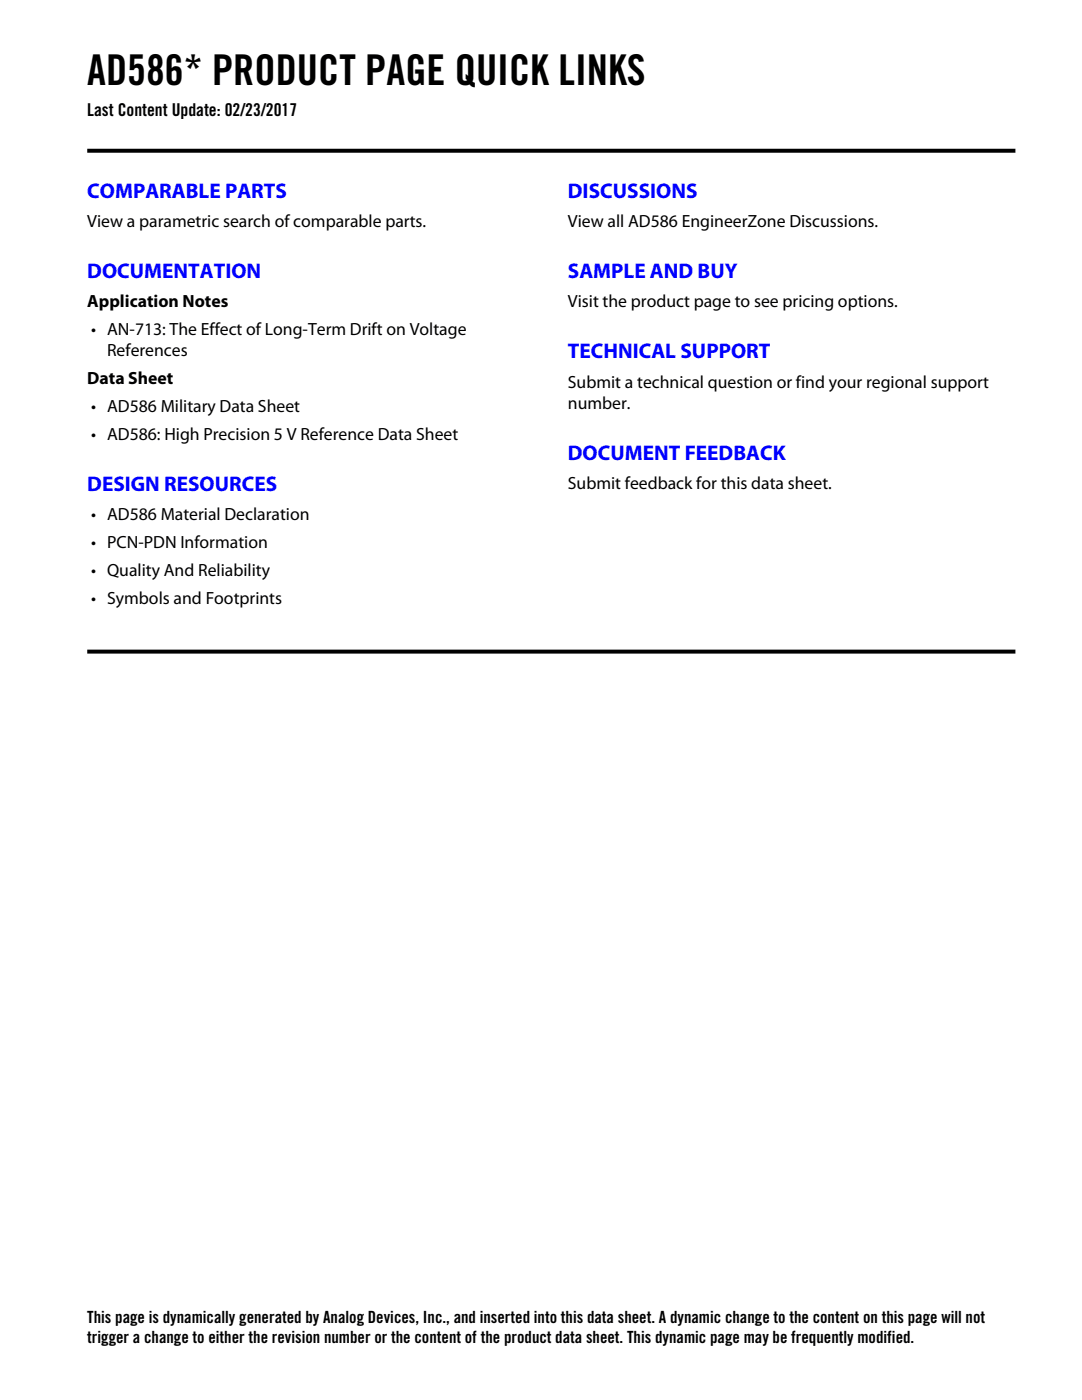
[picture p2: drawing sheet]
<svg xmlns="http://www.w3.org/2000/svg" width="216mm" height="279mm" viewBox="0 0 216 279" stroke-linecap="round" stroke-linejoin="round" font-family="sans-serif">
<defs><g id="words">
<text font-size="8.5" x="17.4" y="17">AD586* PRODUCT PAGE QUICK LINKS</text>
<g font-size="4.2" fill="#00f">
<text x="17.4" y="39.5">COMPARABLE PARTS</text>
<text x="113.3" y="39.5">DISCUSSIONS</text>
<text x="17.4" y="55.5">DOCUMENTATION</text>
<text x="113.3" y="55.5">SAMPLE AND BUY</text>
<text x="113.3" y="71.5">TECHNICAL SUPPORT</text>
<text x="113.3" y="91.8">DOCUMENT FEEDBACK</text>
<text x="17.4" y="98">DESIGN RESOURCES</text>
</g>
<g font-size="3.5">
<text x="17.4" y="23.1">Last Content Update: 02/23/2017</text>
<text x="17.4" y="45.3">View a parametric search of comparable parts.</text>
<text x="113.3" y="45.3">View all AD586 EngineerZone Discussions.</text>
<text x="17.4" y="61.3">Application Notes</text>
<text x="113.3" y="61.3">Visit the product page to see pricing options.</text>
<text x="18.2" y="66.9">• AN-713: The Effect of Long-Term Drift on Voltage</text>
<text x="21.4" y="71.1">References</text>
<text x="17.4" y="76.7">Data Sheet</text>
<text x="113.3" y="77.3">Submit a technical question or find your regional support</text>
<text x="18.2" y="82.2">• AD586 Military Data Sheet</text>
<text x="113.3" y="81.6">number.</text>
<text x="18.2" y="87.8">• AD586: High Precision 5 V Reference Data Sheet</text>
<text x="113.3" y="97.6">Submit feedback for this data sheet.</text>
<text x="18.2" y="103.8">• AD586 Material Declaration</text>
<text x="18.2" y="109.4">• PCN-PDN Information</text>
<text x="18.2" y="114.9">• Quality And Reliability</text>
<text x="18.2" y="120.5">• Symbols and Footprints</text>
</g>
<g font-size="3.4">
<text x="17.4" y="264.1">This page is dynamically generated by Analog Devices, Inc., and inserted into this data sheet. A dynamic change to the content on this page will not</text>
<text x="17.4" y="268.1">trigger a change to either the revision number or the content of the product data sheet. This dynamic page may be frequently modified.</text>
</g>
</g></defs>
<g fill="#000">
<path d="M17.4 29.7h92.4l.4 .8h-92.8zM109.8 29.7h92.8v.8h-92.4z"/>
<path d="M17.4 129.6h92.4l.4 .8h-92.8zM109.8 129.6h92.8v.8h-92.4z"/>
</g>
<use href="#words"/>
</svg>
